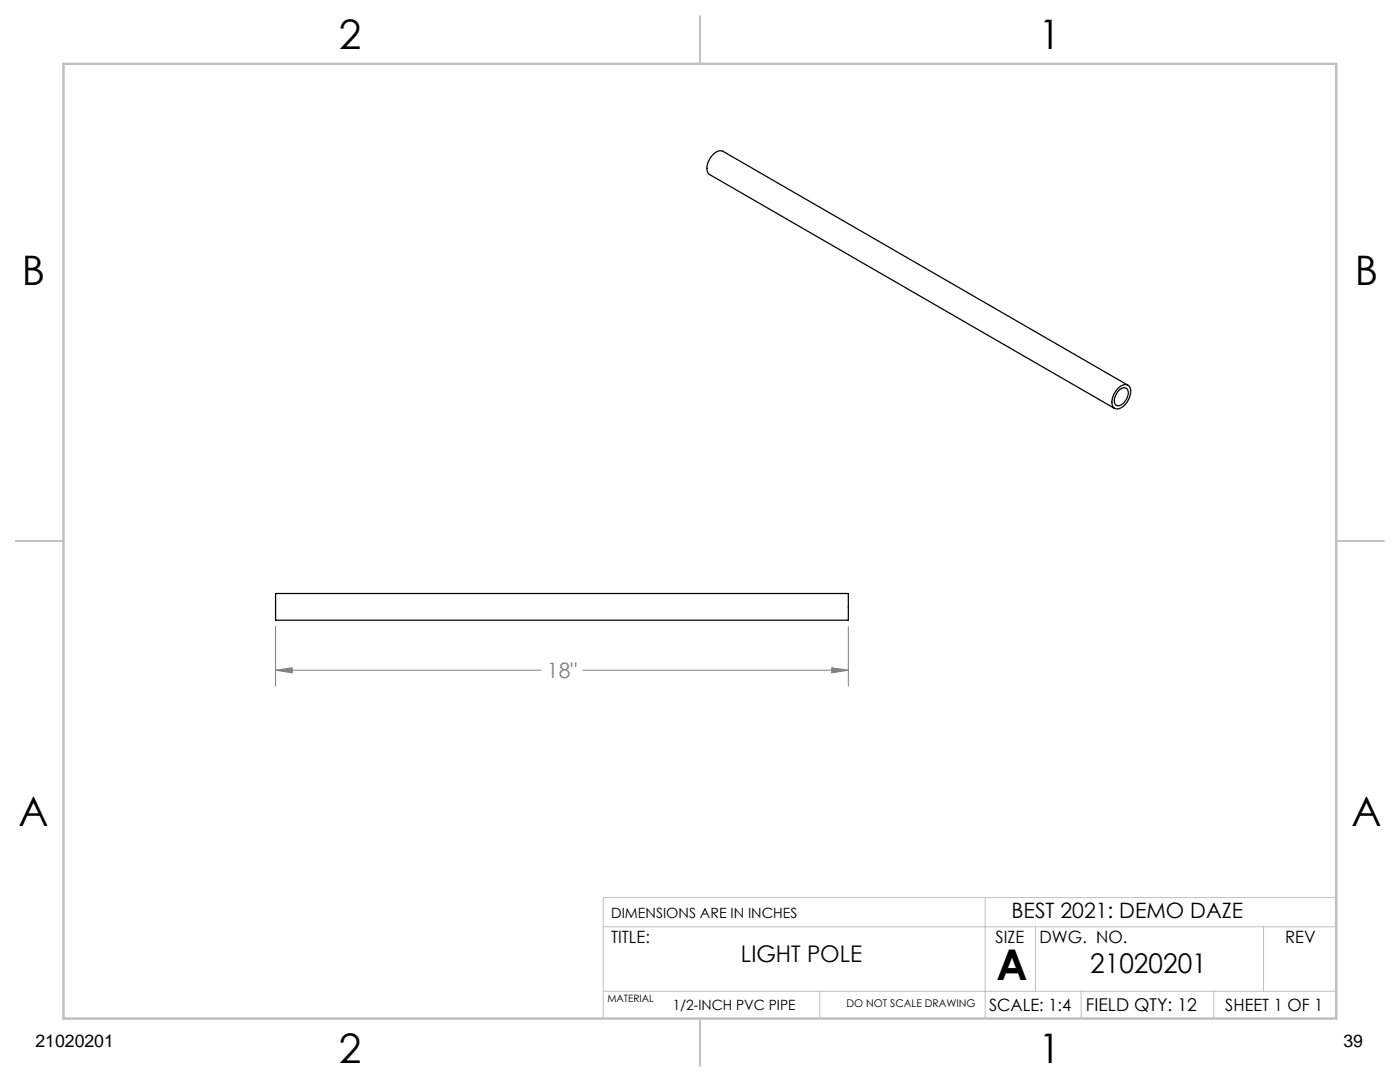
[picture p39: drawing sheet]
<svg xmlns="http://www.w3.org/2000/svg" width="279mm" height="216mm" viewBox="0 0 279 216" stroke-linecap="round" stroke-linejoin="round" font-family="sans-serif">
<defs><g id="words">
<text font-size="8.5" x="198.9" y="195.5">A</text>
<g font-size="8.1">
<text x="67.6" y="9.7">2</text>
<text x="207.3" y="9.7">1</text>
<text x="4.4" y="57">B</text>
<text x="270.4" y="57">B</text>
<text x="3.7" y="164.9">A</text>
<text x="269.7" y="164.9">A</text>
<text x="67.6" y="212.2">2</text>
<text x="207.3" y="212.2">1</text>
</g>
<text font-size="5.4" x="217.6" y="194.1">21020201</text>
<text font-size="4.6" x="147.9" y="191.9">LIGHT POLE</text>
<text font-size="4.2" fill="#808080" x="109.2" y="135.3">18&quot;</text>
<text font-size="4.2" x="201.9" y="183.1">BEST 2021: DEMO DAZE</text>
<g font-size="3.5">
<text x="216.7" y="201.7">FIELD QTY: 12</text>
<text x="7.1" y="208.8">21020201</text>
<text x="268.1" y="208.8">39</text>
</g>
<g font-size="3.4">
<text x="122" y="188.1">TITLE:</text>
<text x="198.7" y="188.1">SIZE</text>
<text x="207.5" y="188.1">DWG. NO.</text>
<text x="256.5" y="188.2">REV</text>
<text x="197.4" y="201.7">SCALE: 1:4</text>
<text x="244.5" y="201.7">SHEET 1 OF 1</text>
</g>
<g font-size="2.8">
<text x="122" y="183.1">DIMENSIONS ARE IN INCHES</text>
<text x="134.3" y="201.4">1/2-INCH PVC PIPE</text>
</g>
<text font-size="2.1" x="168.9" y="201">DO NOT SCALE DRAWING</text>
<text font-size="2" x="121.2" y="200">MATERIAL</text>
</g></defs>
<path d="M55 133.7l3.3-.5v1.1zM55 125v11.9M55 133.7h53M116.3 133.7h53M166 133.2l3.3 .5-3.3 .6zM169.3 125v11.9" fill="none" stroke="#808080" stroke-width=".2"/>
<path d="M196.6 179.1v24.1M266.7 179.1h-146.3v24.1M120.4 197.8h146.3M120.4 184.9h146.3M163.6 197.8v5.4M206.7 184.9v12.9M215.8 197.8v5.4M242.2 197.8v5.4M252.2 184.9v12.9" fill="none" stroke="#c0c0c0" stroke-width=".2"/>
<path d="M139.7 3.2v9.5M3.1 107.9h9.6M266.7 107.9h9.5M139.7 203.2v9.6" fill="none" stroke="#c0c0c0" stroke-width=".25"/>
<path d="M12.7 12.7h254v190.5h-254z" fill="none" stroke="#c0c0c0" stroke-width=".5"/>
<path d="M55 133.7l3.3-.5v1.1zM166 133.2l3.3 .5-3.3 .6z" fill="#808080"/>
<path d="M223.1 77.5a1.49 1.49 0 0 1 2.3-.3 3.5 3.5 0 0 1-2.6 4.4 1.47 1.47 0 0 1-.8-2.2l.3-.8zM223.3 77.9a1 1 0 0 1 1-.5 1 1 0 0 1 .9 .8 2.77 2.77 0 0 1-2.2 2.8 1.29 1.29 0 0 1-.4-2.1zM225.1 76.9l-80.8-46.7a2.45 2.45 0 0 0-2.8 1.8 2.33 2.33 0 0 0 .1 2.8l80.8 46.7M55 118.4h114.3v5.4h-114.3z" fill="none" stroke="#000" stroke-width=".25"/>
<use href="#words"/>
</svg>
